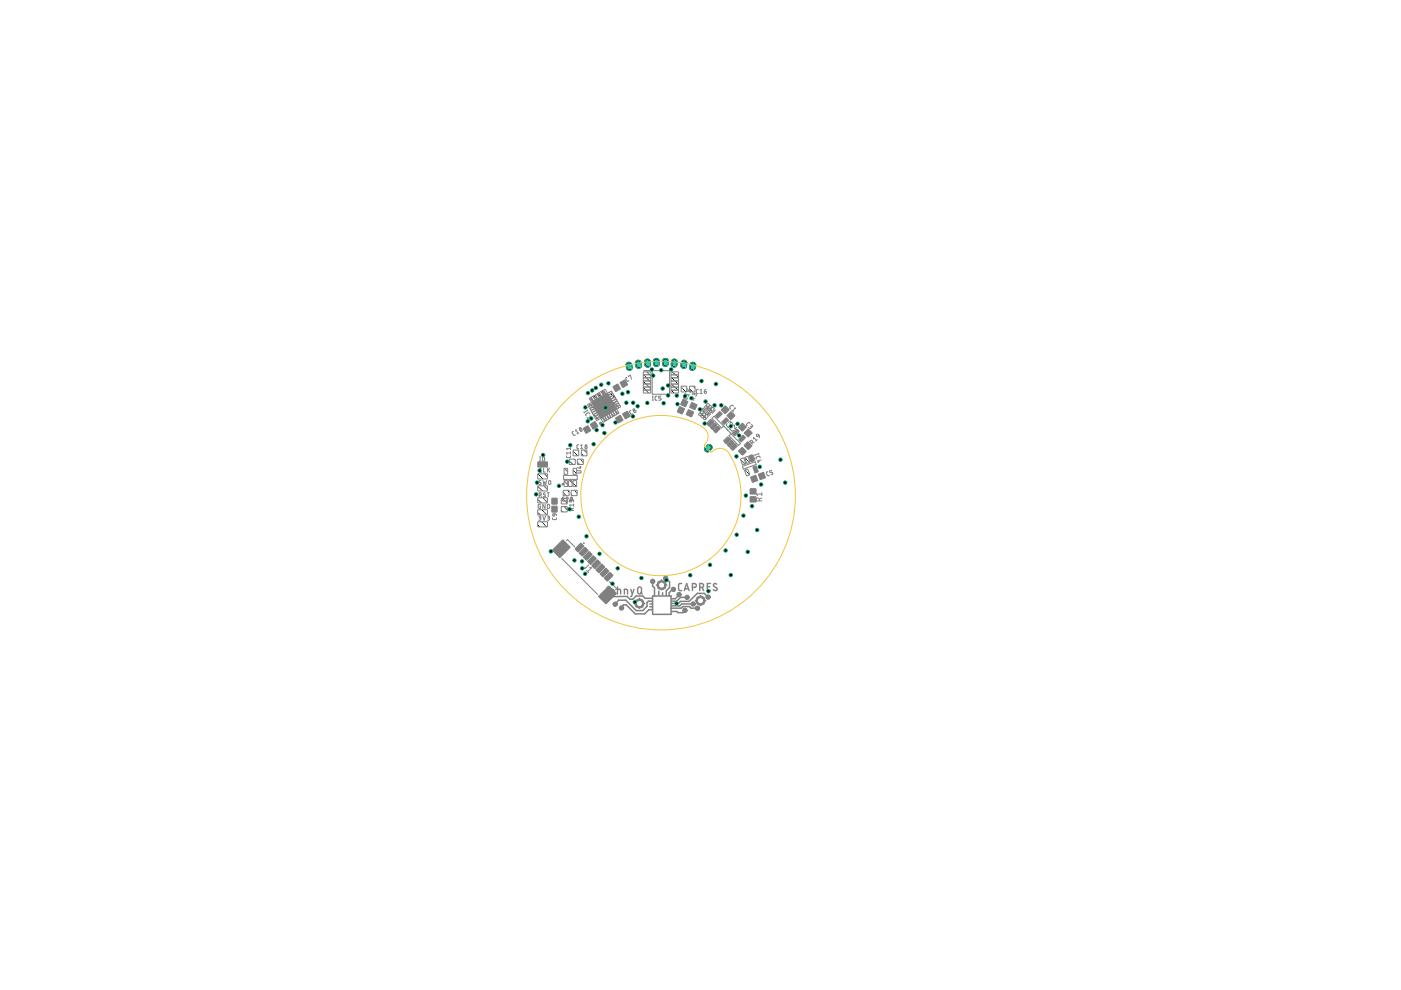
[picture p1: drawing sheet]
<svg xmlns="http://www.w3.org/2000/svg" width="297mm" height="210mm" viewBox="0 0 297 210" stroke-linecap="round" stroke-linejoin="round" font-family="sans-serif">
<g fill="#808080" stroke="#808080" stroke-width=".21">
<path d="M122.4 97.4h1.2v1.1h-1.2z" fill-rule="evenodd"/>
<path d="M120.7 97.4h1.2v1.1h-1.2z" fill-rule="evenodd"/>
<path d="M123.3 95.5h1.1v1.1h-1.1z" fill-rule="evenodd"/>
<path d="M121.6 95.5h1.1v1.1h-1.1z" fill-rule="evenodd"/>
<path d="M119.4 104h1.2v1.1h-1.2z" fill-rule="evenodd"/>
<path d="M121.1 104h1.2v1.1h-1.2z" fill-rule="evenodd"/>
<path d="M119.6 101.9h.7v1.2h-.7z" fill-rule="evenodd"/>
<path d="M120.6 101.9h.7v1.2h-.7z" fill-rule="evenodd"/>
<path d="M121.5 101.9h.7v1.2h-.7z" fill-rule="evenodd"/>
<path d="M121.5 99.3h.7v1.2h-.7z" fill-rule="evenodd"/>
<path d="M119.6 99.3h.7v1.2h-.7z" fill-rule="evenodd"/>
<path d="M117 107.4h1.1v1.1h-1.1z" fill-rule="evenodd"/>
<path d="M117 105.7h1.1v1.2h-1.1z" fill-rule="evenodd"/>
<path d="M146.2 81.9h1.1v1.2h-1.1z" fill-rule="evenodd"/>
<path d="M144.5 81.9h1.1v1.2h-1.1z" fill-rule="evenodd"/>
<path d="M136.4 78.9l1.5-.1 .1 .5-.1 .1h-1.4z" fill-rule="evenodd"/>
<path d="M136.4 79.5h1.5l.1 .4-.1 .2h-1.4z" fill-rule="evenodd"/>
<path d="M136.4 80.2l1.5-.1 .1 .5-.1 .1h-1.4z" fill-rule="evenodd"/>
<path d="M136.4 80.8h1.5l.1 .5-.1 .1h-1.4z" fill-rule="evenodd"/>
<path d="M136.4 81.5l1.5-.1 .1 .5-.1 .1h-1.4z" fill-rule="evenodd"/>
<path d="M136.4 82.1h1.5l.1 .5-.1 .1h-1.4z" fill-rule="evenodd"/>
<path d="M136.4 82.8l1.5-.1 .1 .5-.1 .1h-1.4z" fill-rule="evenodd"/>
<path d="M142.3 82.8l1.4-.1 .2 .5-.2 .1h-1.3z" fill-rule="evenodd"/>
<path d="M142.3 82.1h1.4l.2 .5-.2 .1h-1.3z" fill-rule="evenodd"/>
<path d="M142.3 81.5l1.4-.1 .2 .5-.2 .1h-1.3z" fill-rule="evenodd"/>
<path d="M142.3 80.8h1.4l.2 .5-.2 .1h-1.3z" fill-rule="evenodd"/>
<path d="M142.3 80.2l1.4-.1 .2 .5-.2 .1h-1.3z" fill-rule="evenodd"/>
<path d="M142.3 79.5h1.4l.2 .4-.2 .2h-1.3z" fill-rule="evenodd"/>
<path d="M142.3 78.9l1.4-.1 .2 .5-.2 .1h-1.3z" fill-rule="evenodd"/>
<path d="M119 107.4h1.2v1.1h-1.2z" fill-rule="evenodd"/>
<path d="M119 105.7h1.2v1.1h-1.2z" fill-rule="evenodd"/>
<path d="M114 98h2v1h-2z" fill-rule="evenodd"/>
<path d="M114 100.5h2v1h-2z" fill-rule="evenodd"/>
<path d="M114 103h2v1.1h-2z" fill-rule="evenodd"/>
<path d="M114 105.6h2v1h-2z" fill-rule="evenodd"/>
<path d="M114 108.1h2v1h-2z" fill-rule="evenodd"/>
<path d="M114 110.7h2v1h-2z" fill-rule="evenodd"/>
<path d="M159.1 103.6h1.2v1.1h-1.2z" fill-rule="evenodd"/>
<path d="M159.1 105.3h1.2v1.1h-1.2z" fill-rule="evenodd"/>
<path d="M146.6 127.7a.48 .48 0 0 1 .5-.1 .48 .48 0 0 1 .3 .5l-.3 .1a.16 .16 0 0 1-.3-.1 .16 .16 0 0 1 .1-.2 .16 .16 0 0 1 .2 .2h.3a.47 .47 0 0 1-.6 .4 .47 .47 0 0 1-.2-.8z" fill-rule="evenodd"/>
<path d="M145.3 126.3a.46 .46 0 0 1 .5-.1 .46 .46 0 0 1 .3 .5h-.3a.16 .16 0 0 1-.2 .1 .16 .16 0 0 1 0-.2 .16 .16 0 0 1 .2 0l.3 .1a.47 .47 0 0 1-.6 .4 .47 .47 0 0 1-.2-.8z" fill-rule="evenodd"/>
<path d="M143.6 125.8a.48 .48 0 0 1 .5-.2 .48 .48 0 0 1 .3 .4h-.3a.17 .17 0 0 1-.2 .2 .17 .17 0 0 1-.1-.2 .17 .17 0 0 1 .3 0h.3a.47 .47 0 0 1-.6 .5 .47 .47 0 0 1-.2-.7z" fill-rule="evenodd"/>
<path d="M149.8 126.3a.45 .45 0 0 1 .5-.1 .45 .45 0 0 1 .3 .4h-.3a.16 .16 0 0 1-.2 .2 .16 .16 0 0 1-.1-.3 .16 .16 0 0 1 .3 0l.3 .1a.46 .46 0 0 1-.6 .4 .46 .46 0 0 1-.2-.7z" fill-rule="evenodd"/>
<path d="M142.4 124.7a.46 .46 0 0 1 .5-.2 .46 .46 0 0 1 .3 .5h-.3a.16 .16 0 0 1-.2 .1 .16 .16 0 0 1 0-.2 .16 .16 0 0 1 .2 0l.3 .1a.46 .46 0 0 1-.6 .4 .46 .46 0 0 1-.2-.7z" fill-rule="evenodd"/>
<path d="M140.8 122.3a.46 .46 0 0 1 .5-.1 .46 .46 0 0 1 .3 .4h-.3a.16 .16 0 0 1-.2 .2 .16 .16 0 0 1-.1-.3 .16 .16 0 0 1 .3 0l.3 .1a.46 .46 0 0 1-.6 .4 .46 .46 0 0 1-.2-.7z" fill-rule="evenodd"/>
<path d="M139.5 123.5a.96 .96 0 0 1 1.1-.4 .96 .96 0 0 1 .6 1h-.3a.65 .65 0 0 1-.8 .6 .65 .65 0 0 1-.3-1.1 .65 .65 0 0 1 1.1 .3v.2h.3a.96 .96 0 0 1-1.2 .9 .96 .96 0 0 1-.5-1.5z" fill-rule="evenodd"/>
<path d="M147.7 126.8a.96 .96 0 0 1 1.1-.4 .96 .96 0 0 1 .7 1h-.3a.66 .66 0 0 1-.9 .6 .66 .66 0 0 1-.2-1.1 .66 .66 0 0 1 1 .2l.1 .3h.3a.96 .96 0 0 1-1.3 .9 .96 .96 0 0 1-.5-1.5z" fill-rule="evenodd"/>
<path d="M134.8 127.4a.94 .94 0 0 1 1.1-.4 .94 .94 0 0 1 .6 1h-.3a.66 .66 0 0 1-.9 .5 .66 .66 0 0 1-.1-1.1 .66 .66 0 0 1 1 .4v.2h.3a.95 .95 0 0 1-1.2 .9 .95 .95 0 0 1-.5-1.5z" fill-rule="evenodd"/>
<path d="M147.5 128.7a.46 .46 0 0 1 .5-.2 .46 .46 0 0 1 .3 .4h-.3a.17 .17 0 0 1-.2 .2 .17 .17 0 0 1-.1-.2 .17 .17 0 0 1 .3 0h.3a.47 .47 0 0 1-.6 .5 .47 .47 0 0 1-.2-.7z" fill-rule="evenodd"/>
<path d="M144.9 129.1a.48 .48 0 0 1 .5-.1 .48 .48 0 0 1 .3 .4h-.3a.17 .17 0 0 1-.2 .2 .17 .17 0 0 1-.1-.3 .17 .17 0 0 1 .3 0l.3 .1a.47 .47 0 0 1-.6 .4 .47 .47 0 0 1-.2-.7z" fill-rule="evenodd"/>
<path d="M138 123a.45 .45 0 0 1 .5-.2 .45 .45 0 0 1 .3 .5h-.3a.17 .17 0 0 1-.1 .1 .17 .17 0 0 1-.2-.1 .17 .17 0 0 1 .1-.2l.5 .2a.46 .46 0 0 1-.6 .4 .46 .46 0 0 1-.2-.7z" fill-rule="evenodd"/>
<path d="M128.2 126.9a.46 .46 0 0 1 .5-.1 .46 .46 0 0 1 .3 .5h-.3a.16 .16 0 0 1-.2 .1 .16 .16 0 0 1-.1-.2 .16 .16 0 0 1 .3 0l.3 .1a.47 .47 0 0 1-.6 .4 .47 .47 0 0 1-.2-.8z" fill-rule="evenodd"/>
<path d="M131.4 128.6a.48 .48 0 0 1 .5-.1 .48 .48 0 0 1 .3 .4l-.3 .1a.17 .17 0 0 1-.2 0 .17 .17 0 0 1 0-.2 .17 .17 0 0 1 .2 0l.3 .1a.47 .47 0 0 1-.6 .4 .47 .47 0 0 1-.2-.7z" fill-rule="evenodd"/>
<path d="M130.1 127.8a.46 .46 0 0 1 .5-.1 .46 .46 0 0 1 .3 .4h-.3a.17 .17 0 0 1-.2 .2 .17 .17 0 0 1-.1-.3 .17 .17 0 0 1 .3 0l.3 .1a.47 .47 0 0 1-.6 .4 .47 .47 0 0 1-.2-.7z" fill-rule="evenodd"/>
<path d="M119.2 102.6h.2l.1 .1h-.2h.2l-.1 .1h-.2z" fill-rule="evenodd"/>
<path d="M127.2 89.6h.3v.3h-.3z" fill-rule="evenodd"/>
</g>
<g fill="#808080" stroke="#808080" stroke-width=".21">
<path d="M153.5 93.6l.9-.9 .5 .5-.8 .9z"/>
<path d="M154.2 94.3l.9-.9 .5 .4-.9 1z"/>
<path d="M154.9 94.9l.8-.8 .6 .4-.9 1z"/>
<path d="M156.7 93.2l.8-.9 .5 .4-.8 1z"/>
<path d="M155.3 91.8l.9-.8 .5 .4-.8 1z"/>
<path d="M149.9 89.9l.9-.9 .5 .5-.8 .9z"/>
<path d="M151.5 89.7l.5 .5-1 .9-.4-.5z"/>
<path d="M152.1 90.4l.6 .5-1 .9-.4-.6z"/>
<path d="M153.9 88.6l.5 .5-.9 .9-.4-.5z"/>
<path d="M151.7 88.1l.8-.8 .6 .4-.9 .9z"/>
<path d="M145.9 86.9l1.1 .4-.4 1-1.1-.4z"/>
<path d="M146.6 85.4l1.2 .5-.4 .9-1.1-.4z"/>
<path d="M144.1 86.3l1 .4-.6 1.1-.9-.6z"/>
<path d="M144.8 84.7l1 .5-.4 1-1.1-.5z"/>
<path d="M158.8 96.6l.7-.1 .4 1.2-.7 .2z"/>
<path d="M157.9 97l.7-.2 .4 1.2-.7 .2z"/>
<path d="M157 97.3l.7-.2 .4 1.3-.7 .1z"/>
<path d="M157.9 99.7l.7-.2 .3 1.2-.6 .2z"/>
<path d="M159.7 99l.6-.2 .4 1.3-.7 .1z"/>
<path d="M154.9 87.3l.9 .8-.8 .8-.8-.7z"/>
<path d="M153.7 86.1l.9 .7-.8 .9-.8-.7z"/>
<path d="M158.5 93.7l.9 .8-.7 .8-.9-.8z"/>
<path d="M156.6 95.6l.8-.7 .8 .9-.8 .7z"/>
<path d="M157.8 91.8l.9-.8 .7 .8-.8 .8z"/>
<path d="M157.4 89.7l.8 .8-.8 .9-.8-.8z"/>
<path d="M159.2 101.1l1.1-.3 .3 1.1-1.1 .3z"/>
<path d="M160.8 100.5l1.1-.3 .3 1.1-1 .3z"/>
<path d="M139.6 76.6h.1v.6z"/>
<path d="M139.6 77h.1v.3h-.1z"/>
<path d="M139.6 77.2h.1v.2h-.1z"/>
<path d="M139.6 77.3h.1l-.1 .2h-.1z"/>
<path d="M139.4 77.5l.3-.1-.2 .2z"/>
<path d="M139.3 77.5l.3-.1v.2h-.3z"/>
<path d="M139.2 77.6h.3l-.2 .1z"/>
<path d="M139.1 77.6h.3l-.1 .1h-.2z"/>
<path d="M139 77.6l.3 .1z"/>
<path d="M138.9 77.5h.2v.2h-.2z"/>
<path d="M138.8 77.4l.2 .3z"/>
<path d="M138.7 77.4l.2 .2z"/>
<path d="M138.6 77.3l.3 .2z"/>
<path d="M138.6 77.2l.1 .2z"/>
<path d="M138.6 77.1l.1 .2z"/>
<path d="M138.6 76.5l.1 .7z"/>
<path d="M138.6 76.5h.1v.2z"/>
<path d="M138.6 76.3l.1 .1-.1 .2z"/>
<path d="M138.7 76.2l.1 .1-.1 .2z"/>
<path d="M138.7 76.1h.2l-.1 .3-.1-.1z"/>
<path d="M138.7 76.1h.3v.1l-.3 .1z"/>
<path d="M138.9 76.1h.2l-.2 .1z"/>
<path d="M138.9 76.1h.3z"/>
<path d="M139.1 76l.2 .1-.2 .1z"/>
<path d="M139.2 76l.2 .2z"/>
<path d="M139.3 76.1l.2 .2z"/>
<path d="M139.4 76.1l.2 .2z"/>
<path d="M139.5 76.2l.2 .2z"/>
<path d="M139.6 76.3l.1 .2z"/>
<path d="M139.6 76.4h.1v.3l-.1-.1z"/>
<path d="M139.6 76.6h.1v.2z"/>
<path d="M138.8 77.5l.7 .1z"/>
<path d="M138.7 77.4l1 .1z"/>
<path d="M138.6 77.3h1.1z"/>
<path d="M138.6 77.1l1.2 .1-1.2 .1z"/>
<path d="M138.6 77l1.2 .1z"/>
<path d="M138.6 76.9l1.2 .1h-1.2z"/>
<path d="M138.6 76.8l1.2 .1z"/>
<path d="M138.6 76.7l1.1 .1z"/>
<path d="M138.6 76.5l1.1 .1-1.1 .1z"/>
<path d="M138.6 76.5h1.1z"/>
<path d="M138.6 76.3l1.1 .1z"/>
<path d="M138.7 76.2l.9 .1z"/>
<path d="M138.8 76.1l.7 .1z"/>
<path d="M137.7 76.7h.2v.6z"/>
<path d="M137.8 77.2h.1v.2z"/>
<path d="M137.8 77.3h.1v.2h-.1z"/>
<path d="M137.8 77.4h.1l-.1 .2h-.1z"/>
<path d="M137.7 77.5l.1 .1-.1 .1z"/>
<path d="M137.5 77.6h.2l.1 .1-.3 .1z"/>
<path d="M137.4 77.7h.2l-.1 .1z"/>
<path d="M137.3 77.7h.2v.1h-.2z"/>
<path d="M137.2 77.7l.2 .1h-.2z"/>
<path d="M137.1 77.7h.2v.1h-.2z"/>
<path d="M137 77.6l.2 .2z"/>
<path d="M136.9 77.6l.2 .2z"/>
<path d="M136.8 77.5l.2 .2z"/>
<path d="M136.7 77.4l.2 .2z"/>
<path d="M136.7 77.2l.2 .1v.2h-.2z"/>
<path d="M136.7 76.8h.1v.6z"/>
<path d="M136.7 76.6h.1v.3z"/>
<path d="M136.7 76.5h.1v.2l-.1 .1z"/>
<path d="M136.8 76.4h.1l-.1 .2h-.1z"/>
<path d="M136.8 76.3h.2l-.1 .2h-.1z"/>
<path d="M136.8 76.3l.3-.1v.1l-.3 .1z"/>
<path d="M136.9 76.2l.3 .1-.2 .1z"/>
<path d="M137.1 76.2h.2v.1h-.3z"/>
<path d="M137.1 76.2l.3 .1z"/>
<path d="M137.3 76.2l.2 .1z"/>
<path d="M137.4 76.2l.2 .2z"/>
<path d="M137.5 76.2l.2 .3z"/>
<path d="M137.6 76.3l.2 .2z"/>
<path d="M137.7 76.4l.1 .2z"/>
<path d="M137.7 76.5l.1 .3z"/>
<path d="M137.7 76.6l.2 .3z"/>
<path d="M136.9 77.6l.8 .1z"/>
<path d="M136.8 77.5l1 .1z"/>
<path d="M136.7 77.4l1.2 .1z"/>
<path d="M136.7 77.3h1.2z"/>
<path d="M136.8 77.1l1.1 .1-1.1 .1z"/>
<path d="M136.7 77l1.2 .1z"/>
<path d="M136.7 76.9l1.2 .1h-1.2z"/>
<path d="M136.7 76.8l1.2 .1z"/>
<path d="M136.7 76.7l1.2 .1z"/>
<path d="M136.7 76.5l1.1 .1-1.1 .1z"/>
<path d="M136.7 76.5h1.1z"/>
<path d="M136.8 76.3l.9 .1z"/>
<path d="M137.1 76.2l.4 .1h-.4z"/>
<path d="M135.8 76.8l.1 .7z"/>
<path d="M135.8 77.4h.2l-.1 .2z"/>
<path d="M135.8 77.5l.2-.1v.3h-.2z"/>
<path d="M135.8 77.6h.2l-.2 .2z"/>
<path d="M135.8 77.7l.1 .1-.1 .1z"/>
<path d="M135.6 77.9l.2-.1-.1 .2z"/>
<path d="M135.5 77.9l.2-.1 .1 .2h-.3z"/>
<path d="M135.4 77.9h.3l-.1 .1h-.2z"/>
<path d="M135.3 77.9h.3l-.1 .2h-.2z"/>
<path d="M135.2 77.9l.2 .2z"/>
<path d="M135.1 77.9l.2 .1z"/>
<path d="M135 77.8l.2 .2z"/>
<path d="M134.9 77.8l.2 .1z"/>
<path d="M134.8 77.6l.2 .3z"/>
<path d="M134.8 77.5l.2 .2z"/>
<path d="M134.7 77h.2v.7l-.1-.1z"/>
<path d="M134.7 76.9h.2l-.1 .3z"/>
<path d="M134.7 76.8h.2v.2h-.2z"/>
<path d="M134.8 76.7h.1l-.1 .2z"/>
<path d="M134.9 76.6h.1l-.1 .2h-.1z"/>
<path d="M134.8 76.6l.3-.1-.2 .2z"/>
<path d="M134.9 76.5h.3l-.2 .1z"/>
<path d="M135 76.5h.3l-.2 .1z"/>
<path d="M135.1 76.4l.3 .1z"/>
<path d="M135.3 76.4l.2 .1z"/>
<path d="M135.4 76.4l.2 .2z"/>
<path d="M135.5 76.5l.2 .2z"/>
<path d="M135.6 76.6l.2 .1z"/>
<path d="M135.7 76.6l.1 .2z"/>
<path d="M135.7 76.7l.2 .2z"/>
<path d="M135.8 76.8l.1 .3z"/>
<path d="M135 77.9h.8z"/>
<path d="M134.9 77.7l1 .1z"/>
<path d="M134.8 77.6l1.2 .1z"/>
<path d="M134.8 77.5l1.2 .1z"/>
<path d="M134.8 77.4l1.2 .1z"/>
<path d="M134.7 77.3h1.3z"/>
<path d="M134.7 77.2h1.2z"/>
<path d="M134.7 77l1.2 .1z"/>
<path d="M134.7 76.9l1.2 .1z"/>
<path d="M134.7 76.8l1.2 .1z"/>
<path d="M134.8 76.7l1 .1z"/>
<path d="M134.9 76.6h.8z"/>
<path d="M135.1 76.5h.4z"/>
<path d="M133.8 77.2h.1l.1 .7h-.1z"/>
<path d="M133.9 77.7h.1v.3h-.1z"/>
<path d="M133.9 77.9h.1v.2h-.1z"/>
<path d="M133.9 78h.1l-.1 .2z"/>
<path d="M133.9 78.1h.1l-.1 .2h-.1z"/>
<path d="M133.7 78.3l.2-.1-.1 .2z"/>
<path d="M133.6 78.3h.2l-.1 .1z"/>
<path d="M133.5 78.4h.3l-.2 .1z"/>
<path d="M133.4 78.4h.2v.1h-.2z"/>
<path d="M133.3 78.4l.2 .1z"/>
<path d="M133.2 78.3l.2 .2z"/>
<path d="M133.1 78.3l.2 .2z"/>
<path d="M133 78.2l.2 .2z"/>
<path d="M132.9 78.1l.2 .2z"/>
<path d="M132.9 78l.1 .2z"/>
<path d="M132.8 77.5h.1l.1 .6h-.1z"/>
<path d="M132.7 77.3l.2 .1v.2h-.2z"/>
<path d="M132.7 77.3l.2-.1v.3h-.2z"/>
<path d="M132.8 77.2h.1l-.1 .2z"/>
<path d="M132.9 77h.1l-.1 .3h-.1z"/>
<path d="M132.8 77.1l.3-.1-.2 .2z"/>
<path d="M132.9 77l.3-.1-.2 .2z"/>
<path d="M133 76.9h.3l-.2 .1z"/>
<path d="M133.1 76.8h.3v.2h-.3z"/>
<path d="M133.2 76.8l.3 .2z"/>
<path d="M133.4 76.9l.2 .1z"/>
<path d="M133.5 76.9l.2 .2z"/>
<path d="M133.6 76.9l.2 .3z"/>
<path d="M133.6 77l.3 .2z"/>
<path d="M133.7 77.1l.2 .2z"/>
<path d="M133.8 77.2l.1 .3z"/>
<path d="M133.1 78.3l.7 .1z"/>
<path d="M133 78.2l.9 .1z"/>
<path d="M132.9 78.1l1.1 .1h-1.1z"/>
<path d="M132.9 78l1.1 .1z"/>
<path d="M132.8 77.9h1.2z"/>
<path d="M132.8 77.7l1.2 .1z"/>
<path d="M132.8 77.6l1.2 .1h-1.2z"/>
<path d="M132.7 77.5l1.3 .1z"/>
<path d="M132.8 77.4l1.1 .1h-1.1z"/>
<path d="M132.7 77.3h1.2z"/>
<path d="M132.8 77.2h1.1z"/>
<path d="M132.9 77l.9 .1z"/>
<path d="M133 76.9l.6 .1z"/>
<path d="M147.3 77.5h.2l-.1 .6h-.2z"/>
<path d="M147.2 78h.2l-.1 .2z"/>
<path d="M147.2 78.1h.1l-.1 .2h-.1z"/>
<path d="M147 78.3h.3l-.2 .1z"/>
<path d="M146.9 78.3h.3v.1l-.3 .1z"/>
<path d="M146.8 78.4h.3l-.2 .1z"/>
<path d="M146.7 78.4l.3 .1z"/>
<path d="M146.6 78.4h.2l.1 .1h-.3z"/>
<path d="M146.5 78.3l.2 .2z"/>
<path d="M146.4 78.3l.2 .1z"/>
<path d="M146.3 78.2l.2 .2z"/>
<path d="M146.2 78.1l.3 .2z"/>
<path d="M146.2 78l.2 .2z"/>
<path d="M146.2 77.9l.1 .2z"/>
<path d="M146.2 77.7h.1v.3h-.1z"/>
<path d="M146.3 77.2l.2 .1-.2 .6h-.1z"/>
<path d="M146.4 77.1l.1 .1-.1 .2z"/>
<path d="M146.5 77h.1l-.1 .3-.1-.1z"/>
<path d="M146.4 77h.3l-.2 .2z"/>
<path d="M146.5 77l.2-.1-.1 .2z"/>
<path d="M146.6 76.9h.3l-.2 .1z"/>
<path d="M146.7 76.8h.3v.2h-.3z"/>
<path d="M146.8 76.8h.3v.2h-.2z"/>
<path d="M147 76.9l.2 .1z"/>
<path d="M147.1 76.9l.2 .2z"/>
<path d="M147.2 77l.2 .1z"/>
<path d="M147.2 77l.2 .3z"/>
<path d="M147.3 77.2l.2 .2z"/>
<path d="M147.4 77.2l.1 .3z"/>
<path d="M147.4 77.4l.1-.1v.3h-.1z"/>
<path d="M147.3 77.5h.2v.2h-.2z"/>
<path d="M146.5 78.3l.6 .1z"/>
<path d="M146.3 78.2l1 .1z"/>
<path d="M146.3 78.1l1 .1h-1z"/>
<path d="M146.2 78l1.2 .1z"/>
<path d="M146.2 77.8l1.2 .1-1.2 .1z"/>
<path d="M146.2 77.7l1.2 .1z"/>
<path d="M146.2 77.6l1.2 .1z"/>
<path d="M146.3 77.5l1.2 .1z"/>
<path d="M146.3 77.4l1.2 .1z"/>
<path d="M146.3 77.3h1.2z"/>
<path d="M146.3 77.2h1.1z"/>
<path d="M146.4 77l1 .1z"/>
<path d="M146.6 76.9l.6 .1h-.6z"/>
<path d="M145.5 77h.1l-.1 .6z"/>
<path d="M145.4 77.5l.2 .1-.1 .1z"/>
<path d="M145.4 77.6l.1 .1-.1 .2z"/>
<path d="M145.4 77.7l.1 .1-.2 .1z"/>
<path d="M145.2 77.9l.2-.1-.1 .2z"/>
<path d="M145.1 77.9h.2l-.1 .2z"/>
<path d="M145 77.9h.2v.2h-.3z"/>
<path d="M144.8 78h.3z"/>
<path d="M144.7 77.9l.3 .2z"/>
<path d="M144.7 77.9l.2 .1z"/>
<path d="M144.5 77.8l.3 .2z"/>
<path d="M144.5 77.8l.2 .1z"/>
<path d="M144.4 77.6l.2 .3z"/>
<path d="M144.4 77.5l.1 .3z"/>
<path d="M144.4 77.4h.1v.3l-.1-.1z"/>
<path d="M144.4 76.9h.2l-.1 .6z"/>
<path d="M144.4 76.8h.2v.2h-.2z"/>
<path d="M144.5 76.7h.1l-.1 .2z"/>
<path d="M144.6 76.6h.1l-.2 .2z"/>
<path d="M144.5 76.6l.3-.1-.1 .2z"/>
<path d="M144.7 76.5h.2l-.2 .1z"/>
<path d="M144.8 76.5h.2l-.2 .1z"/>
<path d="M144.9 76.4l.2 .1z"/>
<path d="M145 76.4l.2 .2z"/>
<path d="M145.1 76.5l.2 .1z"/>
<path d="M145.2 76.5l.2 .2z"/>
<path d="M145.3 76.5l.2 .3z"/>
<path d="M145.4 76.6l.2 .3z"/>
<path d="M145.5 76.7l.1 .1v.2h-.1z"/>
<path d="M145.5 76.9h.1v.2z"/>
<path d="M145.5 77l.1 .2z"/>
<path d="M144.6 77.9h.8z"/>
<path d="M144.4 77.7l1.1 .1z"/>
<path d="M144.4 77.6l1.1 .1z"/>
<path d="M144.4 77.5l1.2 .1z"/>
<path d="M144.4 77.4l1.2 .1z"/>
<path d="M144.4 77.3h1.2z"/>
<path d="M144.4 77.2h1.2z"/>
<path d="M144.4 77l1.2 .1z"/>
<path d="M144.4 76.9l1.2 .1z"/>
<path d="M144.4 76.8l1.2 .1z"/>
<path d="M144.5 76.6l1 .2h-1z"/>
<path d="M144.6 76.5l.8 .1-.8 .1z"/>
<path d="M144.9 76.4l.3 .1-.3 .1z"/>
<path d="M143.4 76.8h.2l-.1 .6z"/>
<path d="M143.4 77.3l.1-.1v.3h-.1z"/>
<path d="M143.4 77.4h.1l-.2 .2z"/>
<path d="M143.3 77.4l.1 .1-.1 .2h-.1z"/>
<path d="M143.1 77.7l.3-.1-.2 .2z"/>
<path d="M143 77.7h.3l-.2 .1z"/>
<path d="M142.9 77.7h.3v.1h-.3z"/>
<path d="M142.8 77.7l.2 .1z"/>
<path d="M142.7 77.7l.2 .1z"/>
<path d="M142.6 77.6l.2 .2z"/>
<path d="M142.5 77.6l.2 .2z"/>
<path d="M142.4 77.5l.2 .2z"/>
<path d="M142.3 77.4l.3 .2z"/>
<path d="M142.3 77.3l.2 .2z"/>
<path d="M142.3 77.2h.2l-.1 .2z"/>
<path d="M142.4 76.7h.1l-.1 .6z"/>
<path d="M142.4 76.5h.1v.3h-.1z"/>
<path d="M142.5 76.4l.1 .1-.1 .2z"/>
<path d="M142.4 76.4l.3-.1-.2 .2z"/>
<path d="M142.5 76.3h.2l-.1 .2z"/>
<path d="M142.6 76.3l.2-.1 .1 .1-.3 .1z"/>
<path d="M142.7 76.2h.3l-.1 .1h-.2z"/>
<path d="M142.8 76.2l.3 .1z"/>
<path d="M142.9 76.2l.3 .1z"/>
<path d="M143.1 76.2l.2 .1z"/>
<path d="M143.2 76.2l.2 .2z"/>
<path d="M143.3 76.3l.2 .2z"/>
<path d="M143.3 76.4l.2 .2z"/>
<path d="M143.4 76.5l.1 .3z"/>
<path d="M143.4 76.6h.2l-.1 .3z"/>
<path d="M143.4 76.8h.2l-.1 .2z"/>
<path d="M142.6 77.6l.7 .1h-.7z"/>
<path d="M142.4 77.5l1 .1z"/>
<path d="M142.3 77.4l1.2 .1z"/>
<path d="M142.3 77.3h1.2z"/>
<path d="M142.3 77.2h1.2z"/>
<path d="M142.3 77l1.2 .1z"/>
<path d="M142.3 76.9l1.2 .1z"/>
<path d="M142.3 76.8l1.3 .1z"/>
<path d="M142.4 76.7l1.2 .1z"/>
<path d="M142.4 76.5l1.1 .1-1.1 .1z"/>
<path d="M142.4 76.5h1.1z"/>
<path d="M142.5 76.3l.9 .1z"/>
<path d="M142.7 76.2l.5 .1h-.5z"/>
<path d="M141.5 76.6h.2l-.1 .6z"/>
<path d="M141.5 77.1h.1v.2h-.1z"/>
<path d="M141.5 77.2h.1l-.1 .2z"/>
<path d="M141.5 77.3l.1 .1-.2 .1z"/>
<path d="M141.3 77.5l.2-.1-.1 .2z"/>
<path d="M141.2 77.6l.2-.1-.1 .2z"/>
<path d="M141.1 77.5h.3l-.1 .2h-.2z"/>
<path d="M141 77.6h.2v.1h-.2z"/>
<path d="M140.9 77.6l.2 .1z"/>
<path d="M140.8 77.5l.2 .2z"/>
<path d="M140.7 77.4l.2 .2z"/>
<path d="M140.6 77.4l.2 .2z"/>
<path d="M140.5 77.3l.2 .2z"/>
<path d="M140.5 77.2l.1 .2z"/>
<path d="M140.5 77h.1v.3h-.1z"/>
<path d="M140.5 76.6h.1v.6z"/>
<path d="M140.5 76.4h.1v.2l-.1 .1z"/>
<path d="M140.6 76.3h.1l-.1 .2z"/>
<path d="M140.6 76.2h.2l-.1 .2h-.2z"/>
<path d="M140.6 76.2h.2l-.1 .1z"/>
<path d="M140.7 76.1h.2v.1l-.2 .1z"/>
<path d="M140.8 76.1h.3l-.2 .1z"/>
<path d="M140.9 76.1h.3z"/>
<path d="M141.1 76l.2 .1-.2 .1z"/>
<path d="M141.2 76l.2 .2z"/>
<path d="M141.3 76.1l.2 .2z"/>
<path d="M141.4 76.1l.2 .2z"/>
<path d="M141.4 76.3l.2 .1z"/>
<path d="M141.5 76.3l.1 .3z"/>
<path d="M141.5 76.5h.2l-.1 .2z"/>
<path d="M141.5 76.6h.2l-.1 .2z"/>
<path d="M140.7 77.5l.7 .1z"/>
<path d="M140.6 77.4l.9 .1z"/>
<path d="M140.5 77.3h1.1z"/>
<path d="M140.5 77.1l1.1 .1-1.1 .1z"/>
<path d="M140.5 77l1.2 .1z"/>
<path d="M140.5 76.9l1.2 .1h-1.2z"/>
<path d="M140.5 76.8l1.2 .1z"/>
<path d="M140.5 76.7l1.2 .1z"/>
<path d="M140.5 76.5l1.2 .1-1.2 .1z"/>
<path d="M140.5 76.5h1.2z"/>
<path d="M140.5 76.3l1.1 .1z"/>
<path d="M140.6 76.2l.9 .1z"/>
<path d="M140.8 76.1l.6 .1z"/>
<path d="M149.9 94.4l.2 .1-.5 .4z"/>
<path d="M149.9 94.4h.3l-.2 .2z"/>
<path d="M150 94.3l.3 .1-.2 .1z"/>
<path d="M150.1 94.3h.3l-.1 .1h-.2z"/>
<path d="M150.2 94.3l.3 .1z"/>
<path d="M150.3 94.3h.3v.1h-.3z"/>
<path d="M150.5 94.3l.2 .2z"/>
<path d="M150.6 94.3l.1 .3z"/>
<path d="M150.6 94.4l.3 .2z"/>
<path d="M150.7 94.6l.2 .1z"/>
<path d="M150.8 94.6h.1v.3l-.1-.1z"/>
<path d="M150.8 94.7l.1 .3z"/>
<path d="M150.8 94.8h.1v.3h-.1z"/>
<path d="M150.8 95h.1l-.1 .2z"/>
<path d="M150.7 95l.2 .1-.1 .2h-.1z"/>
<path d="M150.3 95.5l.5-.3-.4 .5z"/>
<path d="M150.3 95.5l.1 .1-.2 .1z"/>
<path d="M150.1 95.7h.2l-.1 .1z"/>
<path d="M150 95.7h.2v.1h-.2z"/>
<path d="M149.9 95.7l.2 .1z"/>
<path d="M149.7 95.7h.3v.1h-.2z"/>
<path d="M149.6 95.6l.3 .2z"/>
<path d="M149.5 95.5l.3 .2z"/>
<path d="M149.5 95.5l.2 .1z"/>
<path d="M149.4 95.3l.2 .2z"/>
<path d="M149.4 95.2h.1v.3l-.1-.1z"/>
<path d="M149.4 95.1h.1v.2z"/>
<path d="M149.4 95h.1v.2h-.1z"/>
<path d="M149.5 94.9h.1l-.1 .2z"/>
<path d="M149.5 94.9l.2-.1-.1 .2z"/>
<path d="M149.6 94.7l.2 .1-.2 .1z"/>
<path d="M149.6 95.6l.8 .1z"/>
<path d="M149.5 95.5h1z"/>
<path d="M149.4 95.4h1.2z"/>
<path d="M149.4 95.2l1.3 .1-1.3 .1z"/>
<path d="M149.4 95.1l1.4 .1z"/>
<path d="M149.5 95l1.4 .1h-1.4z"/>
<path d="M149.5 94.9l1.4 .1z"/>
<path d="M149.6 94.7l1.3 .1-1.3 .1z"/>
<path d="M149.7 94.7h1.2z"/>
<path d="M149.9 94.5l1 .1h-1z"/>
<path d="M149.9 94.4l.8 .1z"/>
<path d="M150.2 94.3l.2 .1z"/>
<path d="M131.5 81.1l1-.5 .5 1-1 .5z"/>
<path d="M130 82l1-.6 .5 1.1-1 .5z"/>
<path d="M132 87.7l1.1-.5 .5 1.1-1 .5z"/>
<path d="M130.5 88.6l1.1-.5 .5 1-1.1 .5z"/>
<path d="M123.7 90.8l1-.5 .5 1-1 .5z"/>
<path d="M125.2 89.9l.9-.5 .6 1.1-.9 .5z"/>
<path d="M127.4 88.7l.3-.1 .4 .8-.3 .1z"/>
<path d="M127.9 88.4l.3-.1 .4 .9h-.3z"/>
<path d="M128.3 88.2l.3-.1 .4 .8-.3 .1z"/>
<path d="M128.7 87.9l.4-.1 .4 .8-.4 .2z"/>
<path d="M129.2 87.7l.3-.1 .4 .8-.3 .1z"/>
<path d="M129.6 87.4l.3-.1 .4 .9h-.3z"/>
<path d="M130 87.2l.3-.1 .4 .8-.3 .1z"/>
<path d="M130.5 86.9l.3-.1 .4 .9-.3 .1z"/>
<path d="M130.6 86.4l.7-.5 .3 .3-.8 .5z"/>
<path d="M130.3 85.9l.8-.4 .2 .2-.7 .6z"/>
<path d="M130.1 85.5l.8-.4 .2 .2-.8 .6z"/>
<path d="M129.9 85.1l.7-.5 .2 .3-.8 .5z"/>
<path d="M129.6 84.6l.7-.4 .3 .3-.8 .5z"/>
<path d="M129.3 84.2l.8-.4 .2 .2-.7 .5z"/>
<path d="M129.1 83.8l.7-.5 .3 .3-.8 .5z"/>
<path d="M128.9 83.3l.7-.4 .2 .3-.7 .5z"/>
<path d="M128 82.7l.3-.1 .4 .8-.3 .1z"/>
<path d="M127.6 82.9l.3-.1 .4 .9-.3 .1z"/>
<path d="M127.1 83.2l.4-.1 .4 .8-.3 .1z"/>
<path d="M126.7 83.4l.3-.1 .4 .9-.3 .1z"/>
<path d="M126.3 83.7l.3-.1 .4 .8-.3 .1z"/>
<path d="M125.8 83.9l.4-.1 .4 .9-.4 .1z"/>
<path d="M125.4 84.2l.3-.1 .4 .8-.3 .1z"/>
<path d="M125 84.4l.3-.1 .4 .9-.3 .1z"/>
<path d="M124.6 85.8l.7-.4 .3 .2-.8 .5z"/>
<path d="M124.9 86.2l.7-.4 .2 .2-.7 .6z"/>
<path d="M125.1 86.7l.8-.5 .2 .3-.8 .5z"/>
<path d="M125.4 87.1l.7-.4 .2 .2-.7 .5z"/>
<path d="M125.6 87.5l.7-.4 .3 .2-.8 .6z"/>
<path d="M125.9 87.9l.7-.4 .2 .3-.7 .5z"/>
<path d="M126.1 88.4l.8-.5 .2 .3-.8 .5z"/>
<path d="M126.4 88.8l.7-.4 .2 .2-.7 .6z"/>
<path d="M125.6 85.3l3.1-1.8 1.9 3.3-3.1 1.8z"/>
<path d="M123.1 115.2l.7 .7-1.3 1.1-.5-.7z"/>
<path d="M122.8 117.2l1.2-1.1 .7 .5-1.2 1.3z"/>
<path d="M123.7 118.1l1.2-1.1 .6 .5-1.1 1.3z"/>
<path d="M124.6 119l1.1-1.1 .7 .5-1.1 1.3z"/>
<path d="M126.6 118.7l.7 .7-1.3 1.1-.5-.6z"/>
<path d="M126.4 120.8l1.1-1.2 .7 .6-1.2 1.2z"/>
<path d="M127.3 121.6l1.1-1.1 .7 .6-1.2 1.2z"/>
<path d="M128.1 122.5l1.2-1.1 .6 .5-1.1 1.3z"/>
<path d="M117.2 116.6l2.1-2.1 1.6 1.5-2.2 2.2z"/>
<path d="M129.1 124.3l1.6 1.6-2.3 2.1-1.5-1.6z"/>
<path d="M151 86.4l.4 .3-.7 .8-.3-.4z"/>
<path d="M150.5 86l.4 .3-.7 .8-.3-.4z"/>
<path d="M150 85.5l.5 .4-.8 .8-.3-.4z"/>
<path d="M148.7 87.1l.5 .3-.8 .8-.3-.4z"/>
<path d="M149.2 87.5l.5 .3-.8 .8-.3-.3z"/>
<path d="M149.7 87.9l.5 .4-.8 .7-.3-.3z"/>
<circle cx="139.7" cy="76.6" r=".08"/>
<circle cx="137.8" cy="76.7" r=".08"/>
<circle cx="135.8" cy="77" r=".08"/>
<circle cx="133.8" cy="77.3" r=".08"/>
</g>
<g fill="none" stroke="#808080" stroke-width=".3">
<path d="M128.8 124.4l-.1 1.4-.4 .1M129.6 125l.3-.1 .3 .2v.7l-.3 .1-.3-.1zM130.9 124.9l.7 .2v.8M130.9 124.4v1.5M132.4 125.9v-1l.6 .2 .1 .8M133.7 124.9l.4 1M134.4 124.9l-.5 1.5h-.2M135.3 124.6l.3-.2 .3 .2 .1 .9a.41 .41 0 0 1-.4 .4 .41 .41 0 0 1-.4-.4zM135.8 125.6l.4 .3M144.5 123.7h-.4l-.2 .4v.9l.2 .2h.4M145.1 125.2l.5-1.5 .5 1.5M145.2 124.8h.8"/>
<path d="M146.8 124.5h.4a.41 .41 0 0 0 .4-.4 .41 .41 0 0 0-.4-.4h-.4v1.5M148.4 124.5h.4a.41 .41 0 0 0 .4-.4 .41 .41 0 0 0-.4-.4h-.4v1.5M148.9 124.5l.3 .7M150 124.4h.5M150.6 123.7h-.6v1.5h.6M152 123.8l-.6-.1-.1 .4v.2l.6 .3a.37 .37 0 0 1 0 .6 .37 .37 0 0 1-.5-.1l-.2-.1"/>
</g>
<g fill="none" stroke="#808080" stroke-width=".32">
<path d="M131.9 128.6l.3-.4h.6l1.9 2h2l.9-.9h.7M134.5 128h.3M134.9 127.3l.1 .1M135 128.6l-.1 .1M135.6 126.9v.2M135.6 128.9h.1M136.2 128.6l.1 .1M136.3 127.3l-.1 .1M136.4 128h.3M137.8 128.1h.5M137.8 128.7h.5M138.3 126.9h-1.5l-.5-.5h-1.4l-.7 .7h-.6l-.6-.7-3.7 .1-.5 .5"/>
<path d="M138.3 127.5h-.8l-.3 .3v.8l-.9 .9h-1.4l-2.2-2.2h-1.5l-.6 .5M138.4 123.5v.8l.4 .4v1.7M139.2 124.1h.3M139.6 123.4l.1 .1M139.7 124.7l-.1 .1M139.7 125.3v.9M140.3 123v.2M140.3 125v.1M140.5 125.7v.5M140.9 124.7l.1 .1M141 123.4l-.1 .1M141.1 124.1h.3"/>
<path d="M141.4 122.8l.6 .6v1.2l-.7 .7v1M141.8 126.4h-3.4v3.9h3.9v-3.9h-.4M142.3 128.9h2.1l.4-.3h1.4l.3 .3h1M142.4 125.2l-.5 .5v.6M142.5 129.6h1l.3 .3h1l.2-.3M143.8 126.4l-.6 .6h-.8M145.3 126.7h-1l-.8 .8h-1.1M146.7 128.1h-2.2l-.4 .4h-1.7M147.4 127.4h.3M147.8 126.7l.1 .1M147.9 128l-.1 .1M148.5 126.3v.1"/>
<path d="M148.5 128.2v.2M149.1 128l.1 .1M149.2 126.7l-.1 .1M149.3 127.4h.3M149.8 126.3l-.5-.5h-1.5l-1.7 1.7h-1.8l-.5 .5h-1.4"/>
</g>
<g fill="none" stroke="#808080" stroke-width=".21">
<path d="M132.9 80l-.2 .1v.2l.3 .5 .3-.1M133.3 79.9l.4-.4 .2 .9M136.4 78.6h1.5M138.3 78.6h3.7v5h-3.7zM114.4 97.7h.2M114.4 96.9h.2M114.5 96.9v.8M114.9 99.2l-.3 .1-.1 .1v.6l.4 .1M115 97l.2-.1 .2 .1v.7l-.4-.1zM115.3 99.2v.9h.3M116.1 99.2v.9M116.3 99.6l.2 .5"/>
<path d="M116.5 99.2l-.4 .6M120.1 96.6l.2 .4h.6l.1-.4M121 94.9v.5M121 95.8v.5M121 96h-.9l.2 .3M121 95.1h-.9l.2 .3M121.6 91.5l-.3 .1v.2l.3 .5 .4-.1M122 91.4l.1-.3 .4 .8M122.4 99.8h.6l.2 .3-.1 .2h-.7M122.7 94.3h-.3l-.1 .2 .1 .6h.3M122.7 91.8l-.4 .2M122.9 99h.3"/>
<path d="M122.9 90.7a.46 .46 0 0 1 .4 .3 .46 .46 0 0 1-.1 .5l-.3-.3zM123 98.9v.4l-.6-.2M123.1 95.1h.5M123.1 94.5l.2-.2v.8M123.2 90.8l-.1 .6M123.8 87.4l.1 .1M124.5 88.5l.2 .4M124.5 86.9l.2 .2M124.6 87l-.8 .4M125 87.8l-.2-.3-.6 .3 .1 .4M125.1 88.2l.2 .1-.7 .4M133.8 87l-.3 .2v.2l.3 .4h.4"/>
<path d="M138.3 84.9h.2M138.3 84h.2M138.4 84v.9M139.3 84h-.3l-.1 .2v.6l.4 .1M140.1 84h-.4v.4h.3l.1 .2-.1 .2-.3 .1M145 84l-.1 .4 .5 .2 .4-.2M145.3 83.8l-.1-.3 .8 .3M145.7 82.4l-.2 .4 .4 .2 .2-.3h.2l.2 .1-.2 .4M146.1 83.6l-.2 .4M146.7 83.7l.4-.4 .1 .2-.1 .3M146.8 84.7l.1-.5h-.4l-.1 .3 .8 .4M146.9 84.4h.4"/>
<path d="M147.2 83.6l.2-.1 .2 .1-.1 .5M148 82.5l-.4 .2 .1 .6 .3 .1M148.4 83.4h.5M148.4 82.7l.3-.2v.9M148.7 87.7l.9 .8M148.7 87.6l-.1 .2M149.1 86.5l1.5 1.3-.2 .2-1.5-1.2zM149.3 83h.4l.1 .1M149.3 83l.1 .4h.3l.1-.2M149.4 86.8l-.3 .4 .1 .2 .7 .5 .4-.3M149.6 88.3l-.1 .2M149.7 82.5l-.3 .2-.1 .3"/>
<path d="M149.8 83.1v.1M150 86.1l-.1 .4 .2 .3M150.3 86.6a.32 .32 0 0 1 .4 0 .32 .32 0 0 1 0 .4 .32 .32 0 0 1-.4 .1l-.2-.3zM150.7 88.9l-.9 .8M150.9 88.7l.5-.4 2 2-.4 .4zM151.7 86.9l-.7 .8M153.5 90.4l.7 .6M153.6 90.4l-.1 .1M154.2 89.8l-.2 .3 .4 .5 .4-.2M154.2 91l-.1 .1M154.3 92.6l-.9 .9M154.3 91.2l.6 .6"/>
<path d="M154.4 91.2l-.2 .1M154.4 89.6l.5-.3 .1 .2-.2 .2M154.6 92.4l.4-.4 2 2-.4 .4zM154.9 89.6h.2l.2 .1-.3 .4M154.9 90.6l-.2 .2 .1 .2 .4 .4 .3-.2M155 91.8l-.1 .1M155.2 87l.3 .3M155.3 90.5v-.2l.3-.2 .1 .1 .1 .8 .3-.4M155.5 86.1l-.4-.1-.4 .4 .2 .3M155.6 86.5h.3l-.6 .6M157.4 98.9l2.7-1 .2 .6-2.7 1zM159 89.7l-.2-.1h-.2l-.3 .4 .1 .4"/>
<path d="M159.2 90.5l.1 .2-.2 .2-.4-.3M159.3 93.9l.2-.3-.1-.3-.4 .3 .6 .6M159.3 90l.3 .3-.1 .2-.2 .1-.2-.2M159.5 93.7l.4 .1M159.7 96.4l.4 1.2M159.7 93.1l.1-.3 .6 .6M160 96.4l.1 .2M160.4 92.1h.3l.2 .2-.4 .2-.1-.1zM160.5 93.2l-.3 .3M160.8 96.1l.1 .2M160.9 96.2l-.8 .3M160.9 92.3v.5"/>
<path d="M161 97.9l-.4 .1M161.2 97l-.1-.2-.2-.1-.6 .2 .1 .4M161.4 97.6h-.7l.1 .5M162.8 100l-.3 .3 .2 .5h.4M163.6 99.7l-.4 .2 .1 .3 .4-.1 .1 .1v.3l-.4 .2M114.2 109.4l.5 .1-.1 .3h-.3M114.3 105l.4-.1 .1-.3-.5-.1v.8M114.4 109.8l.3 .1v.3l-.5 .1M114.6 106.9l-.5 .1v.6l.2 .2h.3v-.5h-.2M114.6 105l.2 .3M114.7 102l-.2-.1-.2 .2 .4 .4v.2l-.4-.1M115.1 109.4l.3 .9 .3-.9"/>
<path d="M115.1 101.9l.2 .8 .2-.5 .2 .5 .2-.8M115.6 106.9v.9l-.5-.9v.9M115.6 104.6l-.3-.1-.1 .2 .4 .4v.1l-.1 .1-.3-.1M116 104.5h.5M116 109.4l.5 .1-.1 .3h-.3M116.1 106.9l.3 .1 .1 .2v.5l-.2 .1h-.2zM116.2 104.5v.8M116.3 109.8l.2 .1v.3l-.5 .1M116.3 102l.2-.1 .3 .1-.1 .7-.4-.1zM117.1 109.8l.2 .4h.6l.1-.4M117.3 108.9h.3v.3a.25 .25 0 0 1-.4 .2 .25 .25 0 0 1 .1-.5zM117.6 108.9l.3 .1 .1 .3"/>
<path d="M119.1 118.4l7.6 7.6M119.5 100.8h2.9v.8h-2.9zM119.6 105.4l-.4 .2 .1 .6 .3 .1M120 105.6a.23 .23 0 0 1 .3-.2 .23 .23 0 0 1 .1 .4l-.4 .5h.5M120.1 114.7l.2-.3 1.6 1.6M120.8 105.9v.5h.3l.1-.4 .1-.1 .3 .1v.4M121 105.4a.4 .4 0 0 1 .4 .4 .4 .4 0 0 1-.4 .4l-.1-.4zM121.2 108l-.1-.2h-.2l-.1 .4h.8M121.2 108v.2M121.3 105.6l-.4 .5M121.6 107.7l-.4 .2M121.6 107.1h-.8l.1 .2"/>
<path d="M121.6 106.8v.5M123.7 115.2h.1M123.8 115.1l-.1 .1M123.8 115.1v.1M124.8 119.8l-.7 .7-.4-.2M161 106.2v-.5l-.3-.1h-.2l-.1 .6h1.1M161.5 105.6l-.5 .2M161.5 104.8h-1.1l.2 .3M161.5 104.4v.7M124.4 121l.4 .4M125 120.3l.4 .1-.8 .8M129.2 123.3l1.5 1.5-.2 .3"/>
<circle cx="124.3" cy="94.5" r=".2"/>
<circle cx="124.3" cy="94.9" r=".24"/>
<circle cx="134.4" cy="86.9" r=".18"/>
<circle cx="134.6" cy="87.2" r=".24"/>
</g>
<circle cx="139.2" cy="76.6" r=".59" fill="#0dab76" stroke="#0dab76" stroke-width=".21"/>
<circle cx="139.2" cy="76.6" r=".38" fill="#fff" stroke="#000" stroke-width=".21"/>
<circle cx="139.2" cy="77.1" r=".59" fill="#0dab76" stroke="#0dab76" stroke-width=".21"/>
<circle cx="139.2" cy="77.1" r=".38" fill="#fff" stroke="#000" stroke-width=".21"/>
<circle cx="137.3" cy="76.7" r=".59" fill="#0dab76" stroke="#0dab76" stroke-width=".21"/>
<circle cx="137.3" cy="76.7" r=".38" fill="#fff" stroke="#000" stroke-width=".21"/>
<circle cx="137.4" cy="77.2" r=".59" fill="#0dab76" stroke="#0dab76" stroke-width=".21"/>
<circle cx="137.4" cy="77.2" r=".38" fill="#fff" stroke="#000" stroke-width=".21"/>
<circle cx="135.3" cy="77" r=".59" fill="#0dab76" stroke="#0dab76" stroke-width=".21"/>
<circle cx="135.3" cy="77" r=".38" fill="#fff" stroke="#000" stroke-width=".21"/>
<circle cx="135.4" cy="77.5" r=".59" fill="#0dab76" stroke="#0dab76" stroke-width=".21"/>
<circle cx="135.4" cy="77.5" r=".38" fill="#fff" stroke="#000" stroke-width=".21"/>
<circle cx="133.3" cy="77.4" r=".59" fill="#0dab76" stroke="#0dab76" stroke-width=".21"/>
<circle cx="133.3" cy="77.4" r=".38" fill="#fff" stroke="#000" stroke-width=".21"/>
<circle cx="133.5" cy="77.9" r=".59" fill="#0dab76" stroke="#0dab76" stroke-width=".21"/>
<circle cx="133.5" cy="77.9" r=".38" fill="#fff" stroke="#000" stroke-width=".21"/>
<circle cx="146.9" cy="77.4" r=".59" fill="#0dab76" stroke="#0dab76" stroke-width=".21"/>
<circle cx="146.9" cy="77.4" r=".38" fill="#fff" stroke="#000" stroke-width=".21"/>
<circle cx="146.8" cy="77.9" r=".59" fill="#0dab76" stroke="#0dab76" stroke-width=".21"/>
<circle cx="146.8" cy="77.9" r=".38" fill="#fff" stroke="#000" stroke-width=".21"/>
<circle cx="145" cy="77" r=".59" fill="#0dab76" stroke="#0dab76" stroke-width=".21"/>
<circle cx="145" cy="77" r=".38" fill="#fff" stroke="#000" stroke-width=".21"/>
<circle cx="145" cy="77.5" r=".59" fill="#0dab76" stroke="#0dab76" stroke-width=".21"/>
<circle cx="145" cy="77.5" r=".38" fill="#fff" stroke="#000" stroke-width=".21"/>
<circle cx="143" cy="76.7" r=".59" fill="#0dab76" stroke="#0dab76" stroke-width=".21"/>
<circle cx="143" cy="76.7" r=".38" fill="#fff" stroke="#000" stroke-width=".21"/>
<circle cx="142.9" cy="77.2" r=".59" fill="#0dab76" stroke="#0dab76" stroke-width=".21"/>
<circle cx="142.9" cy="77.2" r=".38" fill="#fff" stroke="#000" stroke-width=".21"/>
<circle cx="141.1" cy="76.6" r=".59" fill="#0dab76" stroke="#0dab76" stroke-width=".21"/>
<circle cx="141.1" cy="76.6" r=".38" fill="#fff" stroke="#000" stroke-width=".21"/>
<circle cx="141.1" cy="77.1" r=".59" fill="#0dab76" stroke="#0dab76" stroke-width=".21"/>
<circle cx="141.1" cy="77.1" r=".38" fill="#fff" stroke="#000" stroke-width=".21"/>
<circle cx="150" cy="95.2" r=".59" fill="#0dab76" stroke="#0dab76" stroke-width=".21"/>
<circle cx="150" cy="95.2" r=".38" fill="#fff" stroke="#000" stroke-width=".21"/>
<circle cx="150.4" cy="94.8" r=".59" fill="#0dab76" stroke="#0dab76" stroke-width=".21"/>
<circle cx="150.4" cy="94.8" r=".38" fill="#fff" stroke="#000" stroke-width=".21"/>
<circle cx="115.1" cy="96.5" r=".36" fill="#0dab76" stroke="#0dab76" stroke-width=".21"/>
<circle cx="115.1" cy="96.5" r=".17" fill="#fff" stroke="#000" stroke-width=".21"/>
<circle cx="118.5" cy="103" r=".36" fill="#0dab76" stroke="#0dab76" stroke-width=".21"/>
<circle cx="118.5" cy="103" r=".17" fill="#fff" stroke="#000" stroke-width=".21"/>
<circle cx="120.9" cy="94.4" r=".36" fill="#0dab76" stroke="#0dab76" stroke-width=".21"/>
<circle cx="120.9" cy="94.4" r=".17" fill="#fff" stroke="#000" stroke-width=".21"/>
<circle cx="127.7" cy="90.1" r=".36" fill="#0dab76" stroke="#0dab76" stroke-width=".21"/>
<circle cx="127.7" cy="90.1" r=".17" fill="#fff" stroke="#000" stroke-width=".21"/>
<circle cx="143.6" cy="85.7" r=".36" fill="#0dab76" stroke="#0dab76" stroke-width=".21"/>
<circle cx="143.6" cy="85.7" r=".17" fill="#fff" stroke="#000" stroke-width=".21"/>
<circle cx="148.7" cy="80.8" r=".36" fill="#0dab76" stroke="#0dab76" stroke-width=".21"/>
<circle cx="148.7" cy="80.8" r=".17" fill="#fff" stroke="#000" stroke-width=".21"/>
<circle cx="145.2" cy="84" r=".36" fill="#0dab76" stroke="#0dab76" stroke-width=".21"/>
<circle cx="145.2" cy="84" r=".17" fill="#fff" stroke="#000" stroke-width=".21"/>
<circle cx="125.9" cy="94.2" r=".36" fill="#0dab76" stroke="#0dab76" stroke-width=".21"/>
<circle cx="125.9" cy="94.2" r=".17" fill="#fff" stroke="#000" stroke-width=".21"/>
<circle cx="151.5" cy="85.9" r=".36" fill="#0dab76" stroke="#0dab76" stroke-width=".21"/>
<circle cx="151.5" cy="85.9" r=".17" fill="#fff" stroke="#000" stroke-width=".21"/>
<circle cx="151.8" cy="81.4" r=".36" fill="#0dab76" stroke="#0dab76" stroke-width=".21"/>
<circle cx="151.8" cy="81.4" r=".17" fill="#fff" stroke="#000" stroke-width=".21"/>
<circle cx="140.2" cy="78.5" r=".36" fill="#0dab76" stroke="#0dab76" stroke-width=".21"/>
<circle cx="140.2" cy="78.5" r=".17" fill="#fff" stroke="#000" stroke-width=".21"/>
<circle cx="114.4" cy="99.8" r=".36" fill="#0dab76" stroke="#0dab76" stroke-width=".21"/>
<circle cx="114.4" cy="99.8" r=".17" fill="#fff" stroke="#000" stroke-width=".21"/>
<circle cx="113.9" cy="102.3" r=".36" fill="#0dab76" stroke="#0dab76" stroke-width=".21"/>
<circle cx="113.9" cy="102.3" r=".17" fill="#fff" stroke="#000" stroke-width=".21"/>
<circle cx="113.7" cy="104.8" r=".36" fill="#0dab76" stroke="#0dab76" stroke-width=".21"/>
<circle cx="113.7" cy="104.8" r=".17" fill="#fff" stroke="#000" stroke-width=".21"/>
<circle cx="122.7" cy="109.6" r=".36" fill="#0dab76" stroke="#0dab76" stroke-width=".21"/>
<circle cx="122.7" cy="109.6" r=".17" fill="#fff" stroke="#000" stroke-width=".21"/>
<circle cx="124.4" cy="113.7" r=".36" fill="#0dab76" stroke="#0dab76" stroke-width=".21"/>
<circle cx="124.4" cy="113.7" r=".17" fill="#fff" stroke="#000" stroke-width=".21"/>
<circle cx="116.8" cy="116.9" r=".36" fill="#0dab76" stroke="#0dab76" stroke-width=".21"/>
<circle cx="116.8" cy="116.9" r=".17" fill="#fff" stroke="#000" stroke-width=".21"/>
<circle cx="156.1" cy="96.8" r=".36" fill="#0dab76" stroke="#0dab76" stroke-width=".21"/>
<circle cx="156.1" cy="96.8" r=".17" fill="#fff" stroke="#000" stroke-width=".21"/>
<circle cx="158.1" cy="105.1" r=".36" fill="#0dab76" stroke="#0dab76" stroke-width=".21"/>
<circle cx="158.1" cy="105.1" r=".17" fill="#fff" stroke="#000" stroke-width=".21"/>
<circle cx="157.6" cy="109.3" r=".36" fill="#0dab76" stroke="#0dab76" stroke-width=".21"/>
<circle cx="157.6" cy="109.3" r=".17" fill="#fff" stroke="#000" stroke-width=".21"/>
<circle cx="156.2" cy="113.4" r=".36" fill="#0dab76" stroke="#0dab76" stroke-width=".21"/>
<circle cx="156.2" cy="113.4" r=".17" fill="#fff" stroke="#000" stroke-width=".21"/>
<circle cx="153.8" cy="116.7" r=".36" fill="#0dab76" stroke="#0dab76" stroke-width=".21"/>
<circle cx="153.8" cy="116.7" r=".17" fill="#fff" stroke="#000" stroke-width=".21"/>
<circle cx="150.5" cy="119.8" r=".36" fill="#0dab76" stroke="#0dab76" stroke-width=".21"/>
<circle cx="150.5" cy="119.8" r=".17" fill="#fff" stroke="#000" stroke-width=".21"/>
<circle cx="146.3" cy="122" r=".36" fill="#0dab76" stroke="#0dab76" stroke-width=".21"/>
<circle cx="146.3" cy="122" r=".17" fill="#fff" stroke="#000" stroke-width=".21"/>
<circle cx="127.1" cy="117.4" r=".36" fill="#0dab76" stroke="#0dab76" stroke-width=".21"/>
<circle cx="127.1" cy="117.4" r=".17" fill="#fff" stroke="#000" stroke-width=".21"/>
<circle cx="131" cy="120.5" r=".36" fill="#0dab76" stroke="#0dab76" stroke-width=".21"/>
<circle cx="131" cy="120.5" r=".17" fill="#fff" stroke="#000" stroke-width=".21"/>
<circle cx="136" cy="122.6" r=".36" fill="#0dab76" stroke="#0dab76" stroke-width=".21"/>
<circle cx="136" cy="122.6" r=".17" fill="#fff" stroke="#000" stroke-width=".21"/>
<circle cx="141.3" cy="123" r=".36" fill="#0dab76" stroke="#0dab76" stroke-width=".21"/>
<circle cx="141.3" cy="123" r=".17" fill="#fff" stroke="#000" stroke-width=".21"/>
<circle cx="161.4" cy="102.7" r=".36" fill="#0dab76" stroke="#0dab76" stroke-width=".21"/>
<circle cx="161.4" cy="102.7" r=".17" fill="#fff" stroke="#000" stroke-width=".21"/>
<circle cx="160.5" cy="112.4" r=".36" fill="#0dab76" stroke="#0dab76" stroke-width=".21"/>
<circle cx="160.5" cy="112.4" r=".17" fill="#fff" stroke="#000" stroke-width=".21"/>
<circle cx="154.9" cy="121.9" r=".36" fill="#0dab76" stroke="#0dab76" stroke-width=".21"/>
<circle cx="154.9" cy="121.9" r=".17" fill="#fff" stroke="#000" stroke-width=".21"/>
<circle cx="129.9" cy="123.8" r=".36" fill="#0dab76" stroke="#0dab76" stroke-width=".21"/>
<circle cx="129.9" cy="123.8" r=".17" fill="#fff" stroke="#000" stroke-width=".21"/>
<circle cx="140.7" cy="85.5" r=".36" fill="#0dab76" stroke="#0dab76" stroke-width=".21"/>
<circle cx="140.7" cy="85.5" r=".17" fill="#fff" stroke="#000" stroke-width=".21"/>
<circle cx="137.2" cy="85.4" r=".36" fill="#0dab76" stroke="#0dab76" stroke-width=".21"/>
<circle cx="137.2" cy="85.4" r=".17" fill="#fff" stroke="#000" stroke-width=".21"/>
<circle cx="134.2" cy="85.4" r=".36" fill="#0dab76" stroke="#0dab76" stroke-width=".21"/>
<circle cx="134.2" cy="85.4" r=".17" fill="#fff" stroke="#000" stroke-width=".21"/>
<circle cx="143.5" cy="83.9" r=".36" fill="#0dab76" stroke="#0dab76" stroke-width=".21"/>
<circle cx="143.5" cy="83.9" r=".17" fill="#fff" stroke="#000" stroke-width=".21"/>
<circle cx="141.6" cy="83.8" r=".36" fill="#0dab76" stroke="#0dab76" stroke-width=".21"/>
<circle cx="141.6" cy="83.8" r=".17" fill="#fff" stroke="#000" stroke-width=".21"/>
<circle cx="165.5" cy="97.5" r=".36" fill="#0dab76" stroke="#0dab76" stroke-width=".21"/>
<circle cx="165.5" cy="97.5" r=".17" fill="#fff" stroke="#000" stroke-width=".21"/>
<circle cx="166.5" cy="102.3" r=".36" fill="#0dab76" stroke="#0dab76" stroke-width=".21"/>
<circle cx="166.5" cy="102.3" r=".17" fill="#fff" stroke="#000" stroke-width=".21"/>
<circle cx="132" cy="83.5" r=".36" fill="#0dab76" stroke="#0dab76" stroke-width=".21"/>
<circle cx="132" cy="83.5" r=".17" fill="#fff" stroke="#000" stroke-width=".21"/>
<circle cx="150.2" cy="125.3" r=".36" fill="#0dab76" stroke="#0dab76" stroke-width=".21"/>
<circle cx="150.2" cy="125.3" r=".17" fill="#fff" stroke="#000" stroke-width=".21"/>
<circle cx="143.4" cy="128" r=".36" fill="#0dab76" stroke="#0dab76" stroke-width=".21"/>
<circle cx="143.4" cy="128" r=".17" fill="#fff" stroke="#000" stroke-width=".21"/>
<circle cx="134.6" cy="127.7" r=".36" fill="#0dab76" stroke="#0dab76" stroke-width=".21"/>
<circle cx="134.6" cy="127.7" r=".17" fill="#fff" stroke="#000" stroke-width=".21"/>
<circle cx="158.5" cy="117" r=".36" fill="#0dab76" stroke="#0dab76" stroke-width=".21"/>
<circle cx="158.5" cy="117" r=".17" fill="#fff" stroke="#000" stroke-width=".21"/>
<circle cx="128.1" cy="91.8" r=".36" fill="#0dab76" stroke="#0dab76" stroke-width=".21"/>
<circle cx="128.1" cy="91.8" r=".17" fill="#fff" stroke="#000" stroke-width=".21"/>
<circle cx="146.6" cy="84.4" r=".36" fill="#0dab76" stroke="#0dab76" stroke-width=".21"/>
<circle cx="146.6" cy="84.4" r=".17" fill="#fff" stroke="#000" stroke-width=".21"/>
<circle cx="134.2" cy="88.3" r=".36" fill="#0dab76" stroke="#0dab76" stroke-width=".21"/>
<circle cx="134.2" cy="88.3" r=".17" fill="#fff" stroke="#000" stroke-width=".21"/>
<circle cx="128.4" cy="86.4" r=".36" fill="#0dab76" stroke="#0dab76" stroke-width=".21"/>
<circle cx="128.4" cy="86.4" r=".17" fill="#fff" stroke="#000" stroke-width=".21"/>
<circle cx="154.9" cy="90.4" r=".36" fill="#0dab76" stroke="#0dab76" stroke-width=".21"/>
<circle cx="154.9" cy="90.4" r=".17" fill="#fff" stroke="#000" stroke-width=".21"/>
<circle cx="149.4" cy="89.8" r=".36" fill="#0dab76" stroke="#0dab76" stroke-width=".21"/>
<circle cx="149.4" cy="89.8" r=".17" fill="#fff" stroke="#000" stroke-width=".21"/>
<circle cx="120.2" cy="97.9" r=".36" fill="#0dab76" stroke="#0dab76" stroke-width=".21"/>
<circle cx="120.2" cy="97.9" r=".17" fill="#fff" stroke="#000" stroke-width=".21"/>
<circle cx="156.4" cy="89.9" r=".36" fill="#0dab76" stroke="#0dab76" stroke-width=".21"/>
<circle cx="156.4" cy="89.9" r=".17" fill="#fff" stroke="#000" stroke-width=".21"/>
<circle cx="152.9" cy="85.9" r=".36" fill="#0dab76" stroke="#0dab76" stroke-width=".21"/>
<circle cx="152.9" cy="85.9" r=".17" fill="#fff" stroke="#000" stroke-width=".21"/>
<circle cx="161.1" cy="99" r=".36" fill="#0dab76" stroke="#0dab76" stroke-width=".21"/>
<circle cx="161.1" cy="99" r=".17" fill="#fff" stroke="#000" stroke-width=".21"/>
<circle cx="130.5" cy="89.6" r=".36" fill="#0dab76" stroke="#0dab76" stroke-width=".21"/>
<circle cx="130.5" cy="89.6" r=".17" fill="#fff" stroke="#000" stroke-width=".21"/>
<circle cx="126.5" cy="91.2" r=".36" fill="#0dab76" stroke="#0dab76" stroke-width=".21"/>
<circle cx="126.5" cy="91.2" r=".17" fill="#fff" stroke="#000" stroke-width=".21"/>
<circle cx="133.1" cy="83.1" r=".36" fill="#0dab76" stroke="#0dab76" stroke-width=".21"/>
<circle cx="133.1" cy="83.1" r=".17" fill="#fff" stroke="#000" stroke-width=".21"/>
<circle cx="120.8" cy="108" r=".36" fill="#0dab76" stroke="#0dab76" stroke-width=".21"/>
<circle cx="120.8" cy="108" r=".17" fill="#fff" stroke="#000" stroke-width=".21"/>
<circle cx="138.5" cy="79.6" r=".36" fill="#0dab76" stroke="#0dab76" stroke-width=".21"/>
<circle cx="138.5" cy="79.6" r=".17" fill="#fff" stroke="#000" stroke-width=".21"/>
<circle cx="142.3" cy="78.3" r=".36" fill="#0dab76" stroke="#0dab76" stroke-width=".21"/>
<circle cx="142.3" cy="78.3" r=".17" fill="#fff" stroke="#000" stroke-width=".21"/>
<circle cx="141.6" cy="81.7" r=".36" fill="#0dab76" stroke="#0dab76" stroke-width=".21"/>
<circle cx="141.6" cy="81.7" r=".17" fill="#fff" stroke="#000" stroke-width=".21"/>
<circle cx="138.2" cy="78.3" r=".36" fill="#0dab76" stroke="#0dab76" stroke-width=".21"/>
<circle cx="138.2" cy="78.3" r=".17" fill="#fff" stroke="#000" stroke-width=".21"/>
<circle cx="129" cy="81.3" r=".36" fill="#0dab76" stroke="#0dab76" stroke-width=".21"/>
<circle cx="129" cy="81.3" r=".17" fill="#fff" stroke="#000" stroke-width=".21"/>
<circle cx="140.5" cy="82.4" r=".36" fill="#0dab76" stroke="#0dab76" stroke-width=".21"/>
<circle cx="140.5" cy="82.4" r=".17" fill="#fff" stroke="#000" stroke-width=".21"/>
<circle cx="124.1" cy="86.4" r=".36" fill="#0dab76" stroke="#0dab76" stroke-width=".21"/>
<circle cx="124.1" cy="86.4" r=".17" fill="#fff" stroke="#000" stroke-width=".21"/>
<circle cx="132.8" cy="85.4" r=".36" fill="#0dab76" stroke="#0dab76" stroke-width=".21"/>
<circle cx="132.8" cy="85.4" r=".17" fill="#fff" stroke="#000" stroke-width=".21"/>
<circle cx="159.4" cy="107.3" r=".36" fill="#0dab76" stroke="#0dab76" stroke-width=".21"/>
<circle cx="159.4" cy="107.3" r=".17" fill="#fff" stroke="#000" stroke-width=".21"/>
<circle cx="156.7" cy="92.3" r=".36" fill="#0dab76" stroke="#0dab76" stroke-width=".21"/>
<circle cx="156.7" cy="92.3" r=".17" fill="#fff" stroke="#000" stroke-width=".21"/>
<circle cx="135.2" cy="86.1" r=".36" fill="#0dab76" stroke="#0dab76" stroke-width=".21"/>
<circle cx="135.2" cy="86.1" r=".17" fill="#fff" stroke="#000" stroke-width=".21"/>
<circle cx="121.8" cy="118.8" r=".36" fill="#0dab76" stroke="#0dab76" stroke-width=".21"/>
<circle cx="121.8" cy="118.8" r=".17" fill="#fff" stroke="#000" stroke-width=".21"/>
<circle cx="126.3" cy="82.3" r=".36" fill="#0dab76" stroke="#0dab76" stroke-width=".21"/>
<circle cx="126.3" cy="82.3" r=".17" fill="#fff" stroke="#000" stroke-width=".21"/>
<circle cx="123.4" cy="119" r=".36" fill="#0dab76" stroke="#0dab76" stroke-width=".21"/>
<circle cx="123.4" cy="119" r=".17" fill="#fff" stroke="#000" stroke-width=".21"/>
<circle cx="127.5" cy="81.6" r=".36" fill="#0dab76" stroke="#0dab76" stroke-width=".21"/>
<circle cx="127.5" cy="81.6" r=".17" fill="#fff" stroke="#000" stroke-width=".21"/>
<circle cx="124.7" cy="83.3" r=".36" fill="#0dab76" stroke="#0dab76" stroke-width=".21"/>
<circle cx="124.7" cy="83.3" r=".17" fill="#fff" stroke="#000" stroke-width=".21"/>
<circle cx="124.1" cy="121.7" r=".36" fill="#0dab76" stroke="#0dab76" stroke-width=".21"/>
<circle cx="124.1" cy="121.7" r=".17" fill="#fff" stroke="#000" stroke-width=".21"/>
<circle cx="125.6" cy="82.8" r=".36" fill="#0dab76" stroke="#0dab76" stroke-width=".21"/>
<circle cx="125.6" cy="82.8" r=".17" fill="#fff" stroke="#000" stroke-width=".21"/>
<circle cx="123.4" cy="120.5" r=".36" fill="#0dab76" stroke="#0dab76" stroke-width=".21"/>
<circle cx="123.4" cy="120.5" r=".17" fill="#fff" stroke="#000" stroke-width=".21"/>
<circle cx="149.6" cy="85.1" r=".36" fill="#0dab76" stroke="#0dab76" stroke-width=".21"/>
<circle cx="149.6" cy="85.1" r=".17" fill="#fff" stroke="#000" stroke-width=".21"/>
<circle cx="124.6" cy="89.3" r=".36" fill="#0dab76" stroke="#0dab76" stroke-width=".21"/>
<circle cx="124.6" cy="89.3" r=".17" fill="#fff" stroke="#000" stroke-width=".21"/>
<circle cx="148.4" cy="86.8" r=".36" fill="#0dab76" stroke="#0dab76" stroke-width=".21"/>
<circle cx="148.4" cy="86.8" r=".17" fill="#fff" stroke="#000" stroke-width=".21"/>
<circle cx="125.3" cy="88.7" r=".36" fill="#0dab76" stroke="#0dab76" stroke-width=".21"/>
<circle cx="125.3" cy="88.7" r=".17" fill="#fff" stroke="#000" stroke-width=".21"/>
<path d="M133.3 77.4l.2 .5M135.3 77l.1 .5M137.3 76.7v.5M139.1 76.6l.1 .5M141.1 76.6v.5M143 76.7l-.1 .5M145 77v.5M146.9 77.4l-.1 .5M150.3 94.8l-.3 .4" fill="none" stroke="#c8c832" stroke-width=".21"/>
<g fill="none" stroke="#eec643" stroke-width=".21">
<path d="M127.6 93.6a16.8 16.8 0 0 1 22-2.5 2.36 2.36 0 0 1-.3 3.3l1.4 1.5a2.65 2.65 0 0 1 3.4-.3 17 17 0 0 1-3.5 22.8 17 17 0 0 1-23-1.8 17 17 0 0 1 0-23z"/>
<circle cx="140.1" cy="105.1" r="28.5"/>
</g>
<path d="M133.7 77.4l.2 .8M135.7 77l.1 .8M137.6 76.8l.1 .8M139.5 76.6l.1 .9M141.5 76.6l-.1 .9M143.3 76.8v.9M145.4 77.1l-.1 .8M147.3 77.6l-.2 .8M150.4 94.3l-.6 .6" fill="none" stroke="#32c8c8" stroke-width=".21"/>
<path d="M133.3 77.4l.2 .5M135.3 77l.1 .5M137.3 76.7v.5M139.1 76.6l.1 .5M141.1 76.6v.5M143 76.7l-.1 .5M145 77v.5M146.9 77.4l-.1 .5M150.3 94.8l-.3 .4" fill="none" stroke="#32c8c8" stroke-width=".76"/>
</svg>
